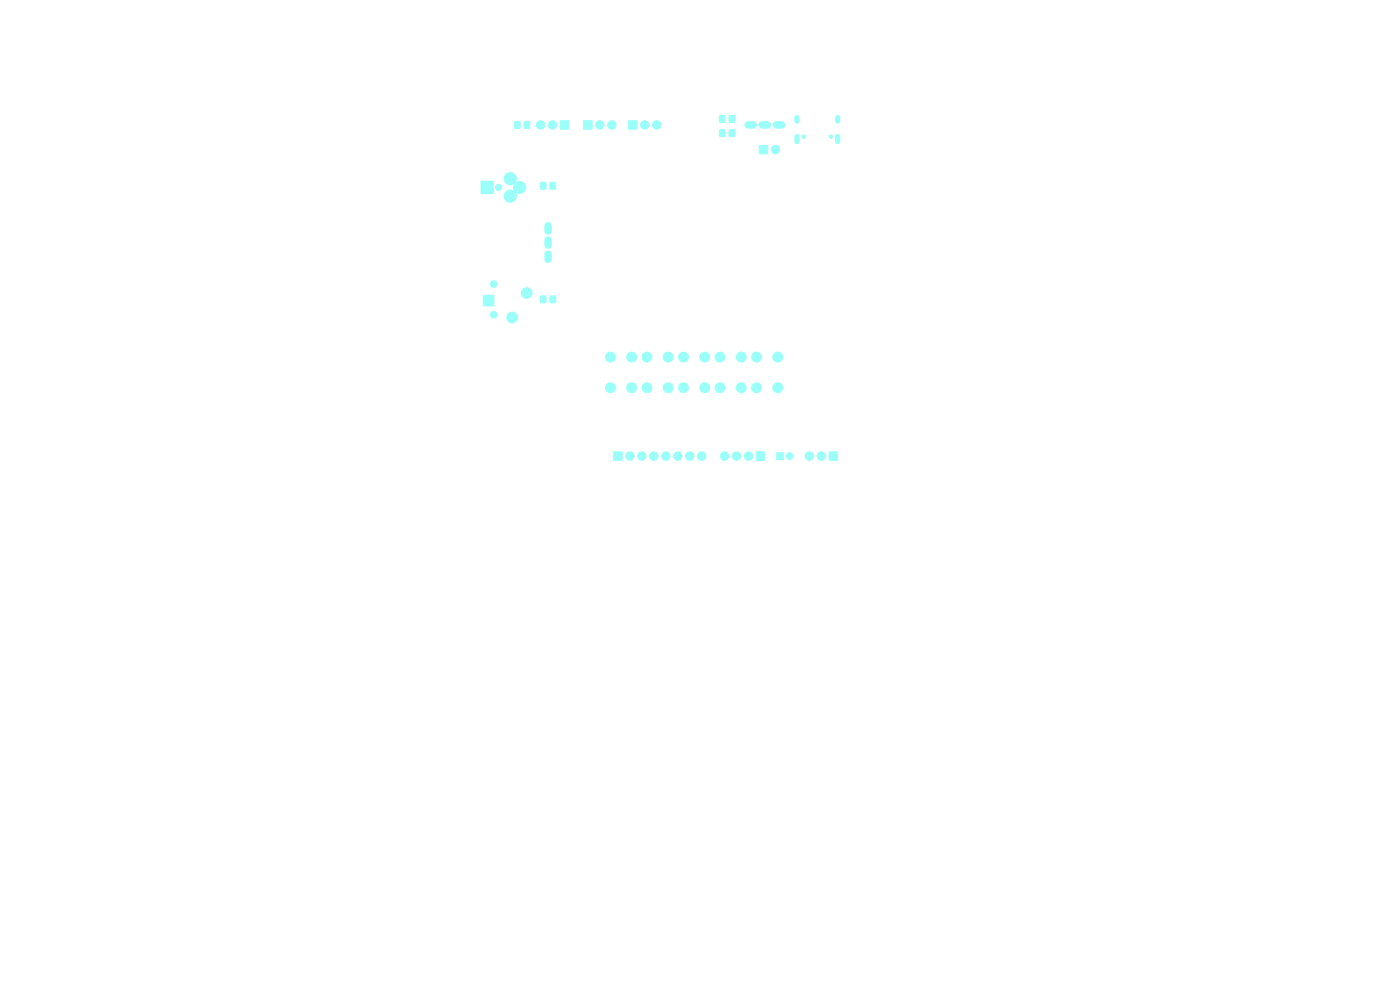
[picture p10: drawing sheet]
<svg xmlns="http://www.w3.org/2000/svg" width="297mm" height="210mm" viewBox="0 0 297 210" stroke-linecap="round" stroke-linejoin="round" font-family="sans-serif">
<g fill="#9afff8" stroke="#9afff8" stroke-width=".21">
<path d="M130.2 95.9h1.8v1.7h-1.8z"/>
<path d="M123.8 25.6h1.8v1.8h-1.8z"/>
<path d="M102.5 62.6h2.3v2.3h-2.3z"/>
<path d="M102.1 38.4h2.5v2.7h-2.5z"/>
<path d="M161.1 30.9h1.8v1.7h-1.8z"/>
<path d="M164.8 96h1.4v1.5h-1.4z"/>
<path d="M175.9 95.9h1.8v1.7h-1.8z"/>
<path d="M133.4 25.6h1.7v1.8h-1.7z"/>
<path d="M160.4 95.9h1.8v1.7h-1.8z"/>
<path d="M118.9 25.6h1.7v1.8h-1.7z"/>
<path d="M114.7 38.7h1.1v1.4h-1.1z"/>
<path d="M116.7 38.7h1.1v1.4h-1.1z"/>
<path d="M154.7 27.6h1.1v1.3h-1.1z"/>
<path d="M152.7 27.6h1.1v1.3h-1.1z"/>
<path d="M111.2 25.8h1.1v1.4h-1.1z"/>
<path d="M109.2 25.8h1.1v1.4h-1.1z"/>
<path d="M154.7 24.6h1.1v1.3h-1.1z"/>
<path d="M152.7 24.6h1.1v1.3h-1.1z"/>
<path d="M114.7 62.8h1.1v1.4h-1.1z"/>
<path d="M116.7 62.8h1.1v1.4h-1.1z"/>
<circle cx="133.6" cy="96.7" r=".9"/>
<circle cx="136.2" cy="96.7" r=".9"/>
<circle cx="138.7" cy="96.7" r=".9"/>
<circle cx="141.2" cy="96.7" r=".9"/>
<circle cx="143.8" cy="96.7" r=".9"/>
<circle cx="146.3" cy="96.7" r=".9"/>
<circle cx="148.9" cy="96.7" r=".9"/>
<circle cx="127.2" cy="26.5" r=".9"/>
<circle cx="129.8" cy="26.5" r=".9"/>
<circle cx="176.3" cy="29" r=".38"/>
<circle cx="170.5" cy="29" r=".38"/>
<circle cx="104.8" cy="60.3" r=".7"/>
<circle cx="104.8" cy="66.8" r=".7"/>
<circle cx="111.8" cy="62.2" r="1.13"/>
<circle cx="108.6" cy="67.4" r="1.13"/>
<circle cx="105.7" cy="39.8" r=".65"/>
<circle cx="108.2" cy="41.6" r="1.3"/>
<circle cx="108.2" cy="37.9" r="1.3"/>
<circle cx="110.3" cy="39.8" r="1.3"/>
<circle cx="164.5" cy="31.7" r=".9"/>
<circle cx="167.5" cy="96.7" r=".73"/>
<circle cx="174.2" cy="96.7" r=".9"/>
<circle cx="171.7" cy="96.7" r=".9"/>
<circle cx="137.2" cy="82.2" r="1.05"/>
<circle cx="137.2" cy="75.7" r="1.05"/>
<circle cx="141.8" cy="82.2" r="1.05"/>
<circle cx="141.8" cy="75.7" r="1.05"/>
<circle cx="136.8" cy="26.5" r=".9"/>
<circle cx="139.3" cy="26.5" r=".9"/>
<circle cx="152.8" cy="82.2" r="1.05"/>
<circle cx="152.8" cy="75.7" r="1.05"/>
<circle cx="157.2" cy="82.2" r="1.05"/>
<circle cx="157.2" cy="75.7" r="1.05"/>
<circle cx="158.8" cy="96.7" r=".9"/>
<circle cx="156.2" cy="96.7" r=".9"/>
<circle cx="153.7" cy="96.7" r=".9"/>
<circle cx="117.2" cy="26.5" r=".9"/>
<circle cx="114.7" cy="26.5" r=".9"/>
<circle cx="134" cy="82.2" r="1.05"/>
<circle cx="134" cy="75.7" r="1.05"/>
<circle cx="129.5" cy="82.2" r="1.05"/>
<circle cx="129.5" cy="75.7" r="1.05"/>
<circle cx="165" cy="82.2" r="1.05"/>
<circle cx="165" cy="75.7" r="1.05"/>
<circle cx="160.5" cy="82.2" r="1.05"/>
<circle cx="160.5" cy="75.7" r="1.05"/>
<circle cx="149.5" cy="82.2" r="1.05"/>
<circle cx="149.5" cy="75.7" r="1.05"/>
<circle cx="145" cy="82.2" r="1.05"/>
<circle cx="145" cy="75.7" r="1.05"/>
</g>
<path d="M169.1 24.9v.8M169.1 29v1.1M177.7 24.9v.8M177.7 29v1.1" fill="none" stroke="#9afff8" stroke-width="1.1"/>
<path d="M158.7 26.5h1.1M161.7 26.5h1.1M164.7 26.5h1.1M116.3 47.9v1.1M116.3 50.9v1.1M116.3 53.9v1.1" fill="none" stroke="#9afff8" stroke-width="1.6"/>
</svg>
